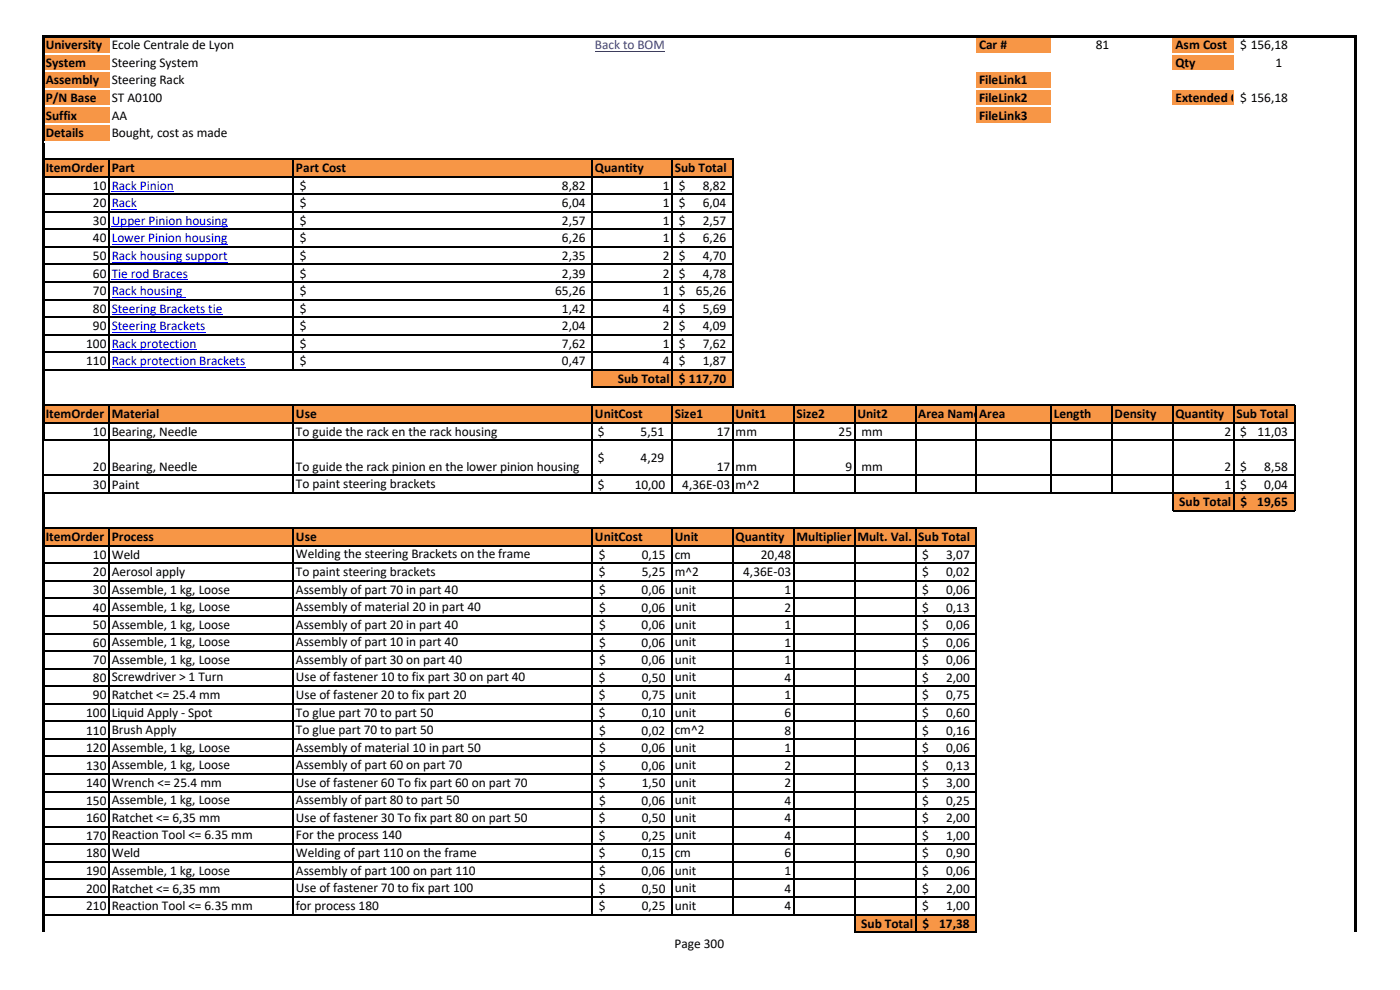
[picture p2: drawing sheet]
<svg xmlns="http://www.w3.org/2000/svg" width="297mm" height="210mm" viewBox="0 0 297 210" stroke-linecap="round" stroke-linejoin="round" font-family="sans-serif">
<defs><g id="words">
<g font-size="2.8">
<text x="9.7" y="10.5">University</text>
<text x="23.7" y="10.5">Ecole Centrale de Lyon</text>
<text x="207.7" y="10.5">Car #</text>
<text x="232.5" y="10.5">81</text>
<text x="249.4" y="10.5">Asm Cost</text>
<text x="263.1" y="10.5">$ 156,18</text>
<text x="9.7" y="14.2">System</text>
<text x="9.7" y="17.9">Assembly</text>
<text x="23.7" y="14.2">Steering System</text>
<text x="23.7" y="17.9">Steering Rack</text>
<text x="207.7" y="17.9">FileLink1</text>
<text x="249.4" y="14.2">Qty</text>
<text x="270.6" y="14.2">1</text>
<text x="9.7" y="21.6">P/N Base</text>
<text x="23.7" y="21.6">ST A0100</text>
<text x="207.7" y="21.6">FileLink2</text>
<text x="249.4" y="21.6">Extended Cost</text>
<text x="263.1" y="21.6">$ 156,18</text>
<text x="9.7" y="25.4">Suffix</text>
<text x="9.7" y="29.1">Details</text>
<text x="23.7" y="25.4">AA</text>
<text x="23.7" y="29.1">Bought, cost as made</text>
<text x="207.7" y="25.4">FileLink3</text>
<text x="9.7" y="36.5">ItemOrder</text>
<text x="19.7" y="40.3">10</text>
<text x="23.7" y="36.5">Part</text>
<text x="62.8" y="36.5">Part Cost</text>
<text x="63.6" y="40.3">$</text>
<text x="119.2" y="40.3">8,82</text>
<text x="126.2" y="36.5">Quantity</text>
<text x="140.6" y="40.3">1</text>
<text x="143.1" y="36.5">Sub Total</text>
<text x="144" y="40.3">$</text>
<text x="149.1" y="40.3">8,82</text>
<text x="19.7" y="44">20</text>
<text x="19.7" y="47.7">30</text>
<text x="63.6" y="44">$</text>
<text x="63.6" y="47.7">$</text>
<text x="119.2" y="44">6,04</text>
<text x="119.2" y="47.7">2,57</text>
<text x="140.6" y="44">1</text>
<text x="140.6" y="47.7">1</text>
<text x="144" y="44">$</text>
<text x="144" y="47.7">$</text>
<text x="149.1" y="44">6,04</text>
<text x="149.1" y="47.7">2,57</text>
<text x="19.7" y="51.4">40</text>
<text x="63.6" y="51.4">$</text>
<text x="119.2" y="51.4">6,26</text>
<text x="140.6" y="51.4">1</text>
<text x="144" y="51.4">$</text>
<text x="149.1" y="51.4">6,26</text>
<text x="19.7" y="55.2">50</text>
<text x="19.7" y="58.9">60</text>
<text x="63.6" y="55.2">$</text>
<text x="63.6" y="58.9">$</text>
<text x="119.2" y="55.2">2,35</text>
<text x="119.2" y="58.9">2,39</text>
<text x="140.6" y="55.2">2</text>
<text x="140.6" y="58.9">2</text>
<text x="144" y="55.2">$</text>
<text x="144" y="58.9">$</text>
<text x="149.1" y="55.2">4,70</text>
<text x="149.1" y="58.9">4,78</text>
<text x="19.7" y="62.6">70</text>
<text x="63.6" y="62.6">$</text>
<text x="117.8" y="62.6">65,26</text>
<text x="140.6" y="62.6">1</text>
<text x="144" y="62.6">$</text>
<text x="147.6" y="62.6">65,26</text>
<text x="19.7" y="66.4">80</text>
<text x="19.7" y="70.1">90</text>
<text x="63.6" y="66.4">$</text>
<text x="63.6" y="70.1">$</text>
<text x="119.2" y="66.4">1,42</text>
<text x="119.2" y="70.1">2,04</text>
<text x="140.6" y="66.4">4</text>
<text x="140.6" y="70.1">2</text>
<text x="144" y="66.4">$</text>
<text x="144" y="70.1">$</text>
<text x="149.1" y="66.4">5,69</text>
<text x="149.1" y="70.1">4,09</text>
<text x="18.3" y="73.8">100</text>
<text x="18.3" y="77.5">110</text>
<text x="63.6" y="73.8">$</text>
<text x="63.6" y="77.5">$</text>
<text x="119.2" y="73.8">7,62</text>
<text x="119.2" y="77.5">0,47</text>
<text x="140.6" y="73.8">1</text>
<text x="140.6" y="77.5">4</text>
<text x="144" y="73.8">$</text>
<text x="144" y="77.5">$</text>
<text x="149.1" y="73.8">7,62</text>
<text x="149.1" y="77.5">1,87</text>
<text x="131" y="81.3">Sub Total</text>
<text x="144" y="81.3">$ 117,70</text>
<text x="9.7" y="88.7">ItemOrder</text>
<text x="23.7" y="88.7">Material</text>
<text x="62.8" y="88.7">Use</text>
<text x="126.2" y="88.7">UnitCost</text>
<text x="143.1" y="88.7">Size1</text>
<text x="156.1" y="88.7">Unit1</text>
<text x="169" y="88.7">Size2</text>
<text x="181.9" y="88.7">Unit2</text>
<text x="194.8" y="88.7">Area Name</text>
<text x="207.7" y="88.7">Area</text>
<text x="223.6" y="88.7">Length</text>
<text x="236.5" y="88.7">Density</text>
<text x="249.4" y="88.7">Quantity</text>
<text x="262.3" y="88.7">Sub Total</text>
<text x="19.7" y="92.4">10</text>
<text x="23.7" y="92.4">Bearing, Needle</text>
<text x="62.8" y="92.4">To guide the rack en the rack housing</text>
<text x="126.9" y="92.5">$</text>
<text x="135.9" y="92.5">5,51</text>
<text x="152.1" y="92.4">17</text>
<text x="156.1" y="92.4">mm</text>
<text x="177.9" y="92.4">25</text>
<text x="182.7" y="92.4">mm</text>
<text x="259.8" y="92.4">2</text>
<text x="263.1" y="92.4">$</text>
<text x="266.8" y="92.4">11,03</text>
<text x="19.7" y="99.9">20</text>
<text x="23.7" y="99.9">Bearing, Needle</text>
<text x="62.8" y="99.8">To guide the rack pinion en the lower pinion housing</text>
<text x="126.9" y="98.1">$</text>
<text x="135.9" y="98.1">4,29</text>
<text x="152.1" y="99.9">17</text>
<text x="156.1" y="99.9">mm</text>
<text x="179.3" y="99.9">9</text>
<text x="182.7" y="99.9">mm</text>
<text x="259.8" y="99.9">2</text>
<text x="263.1" y="99.9">$</text>
<text x="268.2" y="99.9">8,58</text>
<text x="19.7" y="103.6">30</text>
<text x="23.7" y="103.6">Paint</text>
<text x="62.8" y="103.6">To paint steering brackets</text>
<text x="126.9" y="103.7">$</text>
<text x="134.6" y="103.7">10,00</text>
<text x="144.8" y="103.6">4,36E-03</text>
<text x="156.1" y="103.6">m^2</text>
<text x="250.2" y="107.4">Sub Total</text>
<text x="259.8" y="103.6">1</text>
<text x="263.1" y="103.6">$</text>
<text x="263.2" y="107.4">$</text>
<text x="266.7" y="107.4">19,65</text>
<text x="268.2" y="103.6">0,04</text>
<text x="9.7" y="114.8">ItemOrder</text>
<text x="19.7" y="118.6">10</text>
<text x="23.7" y="114.8">Process</text>
<text x="23.7" y="118.6">Weld</text>
<text x="62.8" y="114.8">Use</text>
<text x="62.8" y="118.5">Welding the steering Brackets on the frame</text>
<text x="126.2" y="114.8">UnitCost</text>
<text x="127.1" y="118.6">$</text>
<text x="136.2" y="118.6">0,15</text>
<text x="143.1" y="114.8">Unit</text>
<text x="143.1" y="118.6">cm</text>
<text x="156.1" y="114.8">Quantity</text>
<text x="161.4" y="118.6">20,48</text>
<text x="169" y="114.8">Multiplier</text>
<text x="181.9" y="114.8">Mult. Val.</text>
<text x="194.8" y="114.8">Sub Total</text>
<text x="195.6" y="118.6">$</text>
<text x="200.7" y="118.6">3,07</text>
<text x="19.7" y="122.3">20</text>
<text x="23.7" y="122.3">Aerosol apply</text>
<text x="23.7" y="125.9">Assemble, 1 kg, Loose</text>
<text x="62.8" y="122.2">To paint steering brackets</text>
<text x="62.8" y="125.9">Assembly of part 70 in part 40</text>
<text x="127.1" y="122.3">$</text>
<text x="136.2" y="122.3">5,25</text>
<text x="143.1" y="122.3">m^2</text>
<text x="143.1" y="125.9">unit</text>
<text x="157.7" y="122.3">4,36E-03</text>
<text x="195.6" y="122.3">$</text>
<text x="200.7" y="122.3">0,02</text>
<text x="19.7" y="126">30</text>
<text x="19.7" y="129.7">40</text>
<text x="23.7" y="129.6">Assemble, 1 kg, Loose</text>
<text x="62.8" y="129.6">Assembly of material 20 in part 40</text>
<text x="127.1" y="126">$</text>
<text x="127.1" y="129.7">$</text>
<text x="136.1" y="126">0,06</text>
<text x="136.1" y="129.7">0,06</text>
<text x="143.1" y="129.6">unit</text>
<text x="166.4" y="126">1</text>
<text x="166.4" y="129.7">2</text>
<text x="195.6" y="126">$</text>
<text x="195.6" y="129.7">$</text>
<text x="200.7" y="126">0,06</text>
<text x="200.7" y="129.7">0,13</text>
<text x="19.7" y="133.5">50</text>
<text x="19.7" y="137.2">60</text>
<text x="23.7" y="133.4">Assemble, 1 kg, Loose</text>
<text x="23.7" y="137.1">Assemble, 1 kg, Loose</text>
<text x="62.8" y="133.4">Assembly of part 20 in part 40</text>
<text x="62.8" y="137.1">Assembly of part 10 in part 40</text>
<text x="127.1" y="133.5">$</text>
<text x="127.1" y="137.2">$</text>
<text x="136.1" y="133.5">0,06</text>
<text x="136.1" y="137.2">0,06</text>
<text x="143.1" y="133.4">unit</text>
<text x="143.1" y="137.1">unit</text>
<text x="166.4" y="133.5">1</text>
<text x="166.4" y="137.2">1</text>
<text x="195.6" y="133.5">$</text>
<text x="195.6" y="137.2">$</text>
<text x="200.7" y="133.5">0,06</text>
<text x="200.7" y="137.2">0,06</text>
<text x="19.7" y="140.9">70</text>
<text x="23.7" y="140.8">Assemble, 1 kg, Loose</text>
<text x="62.8" y="140.8">Assembly of part 30 on part 40</text>
<text x="127.1" y="140.9">$</text>
<text x="136.1" y="140.9">0,06</text>
<text x="143.1" y="140.8">unit</text>
<text x="166.4" y="140.9">1</text>
<text x="195.6" y="140.9">$</text>
<text x="200.7" y="140.9">0,06</text>
<text x="19.7" y="144.6">80</text>
<text x="19.7" y="148.4">90</text>
<text x="23.7" y="144.6">Screwdriver &gt; 1 Turn</text>
<text x="23.7" y="148.3">Ratchet &lt;= 25.4 mm</text>
<text x="62.8" y="144.6">Use of fastener 10 to fix part 30 on part 40</text>
<text x="62.8" y="148.3">Use of fastener 20 to fix part 20</text>
<text x="127.1" y="144.6">$</text>
<text x="127.1" y="148.4">$</text>
<text x="136.2" y="144.6">0,50</text>
<text x="136.2" y="148.4">0,75</text>
<text x="143.1" y="144.6">unit</text>
<text x="143.1" y="148.3">unit</text>
<text x="166.4" y="144.6">4</text>
<text x="166.4" y="148.4">1</text>
<text x="195.6" y="144.6">$</text>
<text x="195.6" y="148.4">$</text>
<text x="200.7" y="144.6">2,00</text>
<text x="200.7" y="148.4">0,75</text>
<text x="18.3" y="152.1">100</text>
<text x="18.3" y="155.8">110</text>
<text x="23.7" y="152">Liquid Apply - Spot</text>
<text x="23.7" y="155.7">Brush Apply</text>
<text x="62.8" y="152">To glue part 70 to part 50</text>
<text x="62.8" y="155.7">To glue part 70 to part 50</text>
<text x="127.1" y="152.1">$</text>
<text x="127.1" y="155.8">$</text>
<text x="136.1" y="155.8">0,02</text>
<text x="136.2" y="152.1">0,10</text>
<text x="143.1" y="152">unit</text>
<text x="143.1" y="155.7">cm^2</text>
<text x="166.4" y="152.1">6</text>
<text x="166.4" y="155.8">8</text>
<text x="195.6" y="152.1">$</text>
<text x="195.6" y="155.8">$</text>
<text x="200.7" y="152.1">0,60</text>
<text x="200.7" y="155.8">0,16</text>
<text x="18.3" y="159.5">120</text>
<text x="23.7" y="159.5">Assemble, 1 kg, Loose</text>
<text x="62.8" y="159.5">Assembly of material 10 in part 50</text>
<text x="127.1" y="159.5">$</text>
<text x="136.1" y="159.5">0,06</text>
<text x="143.1" y="159.5">unit</text>
<text x="166.4" y="159.5">1</text>
<text x="195.6" y="159.5">$</text>
<text x="200.7" y="159.5">0,06</text>
<text x="18.3" y="163.3">130</text>
<text x="18.3" y="167">140</text>
<text x="23.7" y="163.2">Assemble, 1 kg, Loose</text>
<text x="23.7" y="166.9">Wrench &lt;= 25.4 mm</text>
<text x="62.8" y="163.2">Assembly of part 60 on part 70</text>
<text x="62.8" y="166.9">Use of fastener 60 To fix part 60 on part 70</text>
<text x="127.1" y="167">$</text>
<text x="127.1" y="163.3">$</text>
<text x="136.1" y="163.3">0,06</text>
<text x="136.2" y="167">1,50</text>
<text x="143.1" y="163.2">unit</text>
<text x="143.1" y="166.9">unit</text>
<text x="166.4" y="163.3">2</text>
<text x="166.4" y="167">2</text>
<text x="195.6" y="163.3">$</text>
<text x="195.6" y="167">$</text>
<text x="200.7" y="163.3">0,13</text>
<text x="200.7" y="167">3,00</text>
<text x="18.3" y="170.7">150</text>
<text x="23.7" y="170.6">Assemble, 1 kg, Loose</text>
<text x="62.8" y="170.6">Assembly of part 80 to part 50</text>
<text x="127.1" y="170.7">$</text>
<text x="136.1" y="170.7">0,06</text>
<text x="143.1" y="170.6">unit</text>
<text x="166.4" y="170.7">4</text>
<text x="195.6" y="170.7">$</text>
<text x="200.7" y="170.7">0,25</text>
<text x="18.3" y="174.4">160</text>
<text x="18.3" y="178.2">170</text>
<text x="23.7" y="174.4">Ratchet &lt;= 6,35 mm</text>
<text x="23.7" y="178.1">Reaction Tool &lt;= 6.35 mm</text>
<text x="62.8" y="174.4">Use of fastener 30 To fix part 80 on part 50</text>
<text x="62.8" y="178.1">For the process 140</text>
<text x="127.1" y="174.4">$</text>
<text x="127.1" y="178.2">$</text>
<text x="136.2" y="174.4">0,50</text>
<text x="136.2" y="178.2">0,25</text>
<text x="143.1" y="174.4">unit</text>
<text x="143.1" y="178.1">unit</text>
<text x="166.4" y="174.4">4</text>
<text x="166.4" y="178.2">4</text>
<text x="195.6" y="174.4">$</text>
<text x="195.6" y="178.2">$</text>
<text x="200.7" y="174.4">2,00</text>
<text x="200.7" y="178.2">1,00</text>
<text x="18.3" y="181.9">180</text>
<text x="18.3" y="185.6">190</text>
<text x="23.7" y="181.9">Weld</text>
<text x="23.7" y="185.5">Assemble, 1 kg, Loose</text>
<text x="62.8" y="181.8">Welding of part 110 on the frame</text>
<text x="62.8" y="185.5">Assembly of part 100 on part 110</text>
<text x="127.1" y="181.9">$</text>
<text x="127.1" y="185.6">$</text>
<text x="136.1" y="185.6">0,06</text>
<text x="136.2" y="181.9">0,15</text>
<text x="143.1" y="181.9">cm</text>
<text x="143.1" y="185.5">unit</text>
<text x="166.4" y="181.9">6</text>
<text x="166.4" y="185.6">1</text>
<text x="195.6" y="181.9">$</text>
<text x="195.6" y="185.6">$</text>
<text x="200.7" y="181.9">0,90</text>
<text x="200.7" y="185.6">0,06</text>
<text x="18.3" y="189.3">200</text>
<text x="23.7" y="189.3">Ratchet &lt;= 6,35 mm</text>
<text x="62.8" y="189.3">Use of fastener 70 to fix part 100</text>
<text x="127.1" y="189.3">$</text>
<text x="136.2" y="189.3">0,50</text>
<text x="143.1" y="189.3">unit</text>
<text x="166.4" y="189.3">4</text>
<text x="195.6" y="189.3">$</text>
<text x="200.7" y="189.3">2,00</text>
<text x="18.3" y="193.1">210</text>
<text x="23.7" y="193">Reaction Tool &lt;= 6.35 mm</text>
<text x="62.8" y="193">for process 180</text>
<text x="127.1" y="193.1">$</text>
<text x="136.2" y="193.1">0,25</text>
<text x="143.1" y="193">unit</text>
<text x="166.4" y="193.1">4</text>
<text x="182.7" y="196.8">Sub Total</text>
<text x="195.6" y="193.1">$</text>
<text x="195.7" y="196.8">$</text>
<text x="199.2" y="196.8">17,38</text>
<text x="200.7" y="193.1">1,00</text>
<text x="143.1" y="201.1">Page 300</text>
</g>
<text font-size="2.8" fill="#800080" x="126.2" y="10.5">Back to BOM</text>
<g font-size="2.8" fill="#00f">
<text x="23.7" y="40.3">Rack Pinion</text>
<text x="23.7" y="44">Rack</text>
<text x="23.7" y="47.7">Upper Pinion housing</text>
<text x="23.7" y="51.4">Lower Pinion housing</text>
<text x="23.7" y="55.2">Rack housing support</text>
<text x="23.7" y="58.9">Tie rod Braces</text>
<text x="23.7" y="62.6">Rack housing</text>
<text x="23.7" y="66.4">Steering Brackets tie</text>
<text x="23.7" y="70.1">Steering Brackets</text>
<text x="23.7" y="73.8">Rack protection</text>
<text x="23.7" y="77.5">Rack protection Brackets</text>
</g>
</g></defs>
<g fill="#f79646">
<path d="M9.3 7.8h13.9v3.6h-13.9z" fill-rule="evenodd"/>
<path d="M207.2 7.8h15.8v3.6h-15.8z" fill-rule="evenodd"/>
<path d="M248.8 7.8h13v3.6h-13z" fill-rule="evenodd"/>
<path d="M9.3 11.4h13.9v3.8h-13.9z" fill-rule="evenodd"/>
<path d="M248.8 11.4h13v3.8h-13z" fill-rule="evenodd"/>
<path d="M9.3 15.1h13.9v7.5h-13.9z" fill-rule="evenodd"/>
<path d="M207.2 15.1h15.8v7.5h-15.8z" fill-rule="evenodd"/>
<path d="M248.8 18.8h13v3.8h-13z" fill-rule="evenodd"/>
<path d="M9.3 22.6h13.9v3.7h-13.9z" fill-rule="evenodd"/>
<path d="M207.2 22.6h15.8v3.7h-15.8z" fill-rule="evenodd"/>
<path d="M9.3 26.3h13.9v3.8h-13.9z" fill-rule="evenodd"/>
<path d="M9.3 33.7h146.3v3.8h-146.3z" fill-rule="evenodd"/>
<path d="M125.7 78.5h29.9v3.7h-29.9z" fill-rule="evenodd"/>
<path d="M9.3 85.9h265.4v3.8h-265.4z" fill-rule="evenodd"/>
<path d="M248.8 104.6h25.9v3.7h-25.9z" fill-rule="evenodd"/>
<path d="M9.3 112h197.9v3.8h-197.9z" fill-rule="evenodd"/>
<path d="M181.3 194h25.9v3.8h-25.9z" fill-rule="evenodd"/>
</g>
<path d="M126.2 10.9h14.8" fill="none" stroke="#800080" stroke-width=".21"/>
<path d="M23.7 40.7h13.2M23.7 44.4h5.3M23.7 48.1h24.7M23.7 51.9h24.6M23.7 55.6h24.6M23.7 59.3h16.2M23.7 63h15.6M23.7 66.8h23.5M23.7 70.5h19.9M23.7 74.2h18M23.7 78h28.3" fill="none" stroke="#00f" stroke-width=".21"/>
<g fill="#fff">
<path d="M9.4 11.3h13.8v.2h-13.8z" fill-rule="evenodd"/>
<path d="M207.2 11.3h15.8v.2h-15.8z" fill-rule="evenodd"/>
<path d="M9.4 15h13.8v.2h-13.8z" fill-rule="evenodd"/>
<path d="M207.2 15h15.8v.2h-15.8z" fill-rule="evenodd"/>
<path d="M9.4 18.7h13.8v.3h-13.8z" fill-rule="evenodd"/>
<path d="M207.2 18.7h15.8v.3h-15.8z" fill-rule="evenodd"/>
<path d="M9.4 22.4h13.8v.3h-13.8z" fill-rule="evenodd"/>
<path d="M207.2 22.4h15.8v.3h-15.8z" fill-rule="evenodd"/>
<path d="M9.4 26.2h13.8v.2h-13.8z" fill-rule="evenodd"/>
</g>
<g fill="none" stroke="#000" stroke-width=".25">
<path d="M23.2 33.9v44.7M62.2 33.9v44.7M125.7 33.9v48.4M142.6 33.9v48.4M155.5 33.9v48.4M9.1 93.5v11M23.2 86v18.7M62.2 86v18.7M125.7 86v18.7M142.6 86v18.7M155.5 86v18.7M168.4 86v18.7"/>
<path d="M181.3 86v18.7M194.3 86v18.7M207.2 86v18.7M223 86v18.7M235.9 86v18.7M248.8 86v22.4M261.7 86v22.4M274.7 86v22.4M23.2 112.2v81.9M62.2 112.2v81.9M125.7 112.2v81.9M142.6 112.2v81.9"/>
<path d="M155.5 112.2v81.9M168.4 112.2v81.9M181.3 112.2v85.7M194.3 112.2v85.7M207.2 112.2v85.7"/>
</g>
<g fill="#000">
<path d="M9.4 7.4h278.4v.5h-278.4z" fill-rule="evenodd"/>
<path d="M8.9 7.4h.5v86.1h-.5z" fill-rule="evenodd"/>
<path d="M8.9 104.5h.5v93.3h-.5z" fill-rule="evenodd"/>
<path d="M287.3 7.9h.5v189.9h-.5z" fill-rule="evenodd"/>
</g>
<g fill="#fff">
<path d="M248.8 11.3h13v.2h-13z" fill-rule="evenodd"/>
<path d="M248.8 15h13v.2h-13z" fill-rule="evenodd"/>
<path d="M248.8 18.7h13v.3h-13z" fill-rule="evenodd"/>
<path d="M248.8 22.4h13v.3h-13z" fill-rule="evenodd"/>
<path d="M207.2 26.2h15.8v.2h-15.8z" fill-rule="evenodd"/>
<path d="M9.4 29.9h13.8v.2h-13.8z" fill-rule="evenodd"/>
</g>
<g fill="none" stroke="#000" stroke-width=".25">
<path d="M9.4 33.7h146.2M9.4 37.5h146.2M9.4 41.2h146.2M9.4 44.9h146.2M9.4 48.6h146.2M9.4 52.4h146.2M9.4 56.1h146.2M9.4 59.8h146.2M9.4 63.5h146.2M9.4 67.3h146.2M9.4 71h146.2M9.4 74.7h146.2"/>
<path d="M9.4 78.5h146.2M9.4 85.9h265.4M9.4 89.6h265.4M9.4 93.4h265.4M125.8 82.2h29.8M9.3 100.9h265.5M9.4 104.6h265.4M9.4 112h197.9M9.4 115.8h197.9M9.4 119.5h197.9M249 108.3h25.8M9.4 123.2h197.9"/>
<path d="M9.4 126.9h197.9M9.4 130.7h197.9M9.4 134.4h197.9M9.4 138.1h197.9M9.4 141.8h197.9M9.4 145.6h197.9M9.4 149.3h197.9M9.4 153h197.9M9.4 156.8h197.9M9.4 160.5h197.9M9.4 164.2h197.9M9.4 167.9h197.9"/>
<path d="M9.4 171.7h197.9M9.4 175.4h197.9M9.4 179.1h197.9M9.4 182.8h197.9M9.4 186.6h197.9M9.4 190.3h197.9M9.4 194h197.9M181.5 197.7h25.8"/>
</g>
<use href="#words"/>
</svg>
